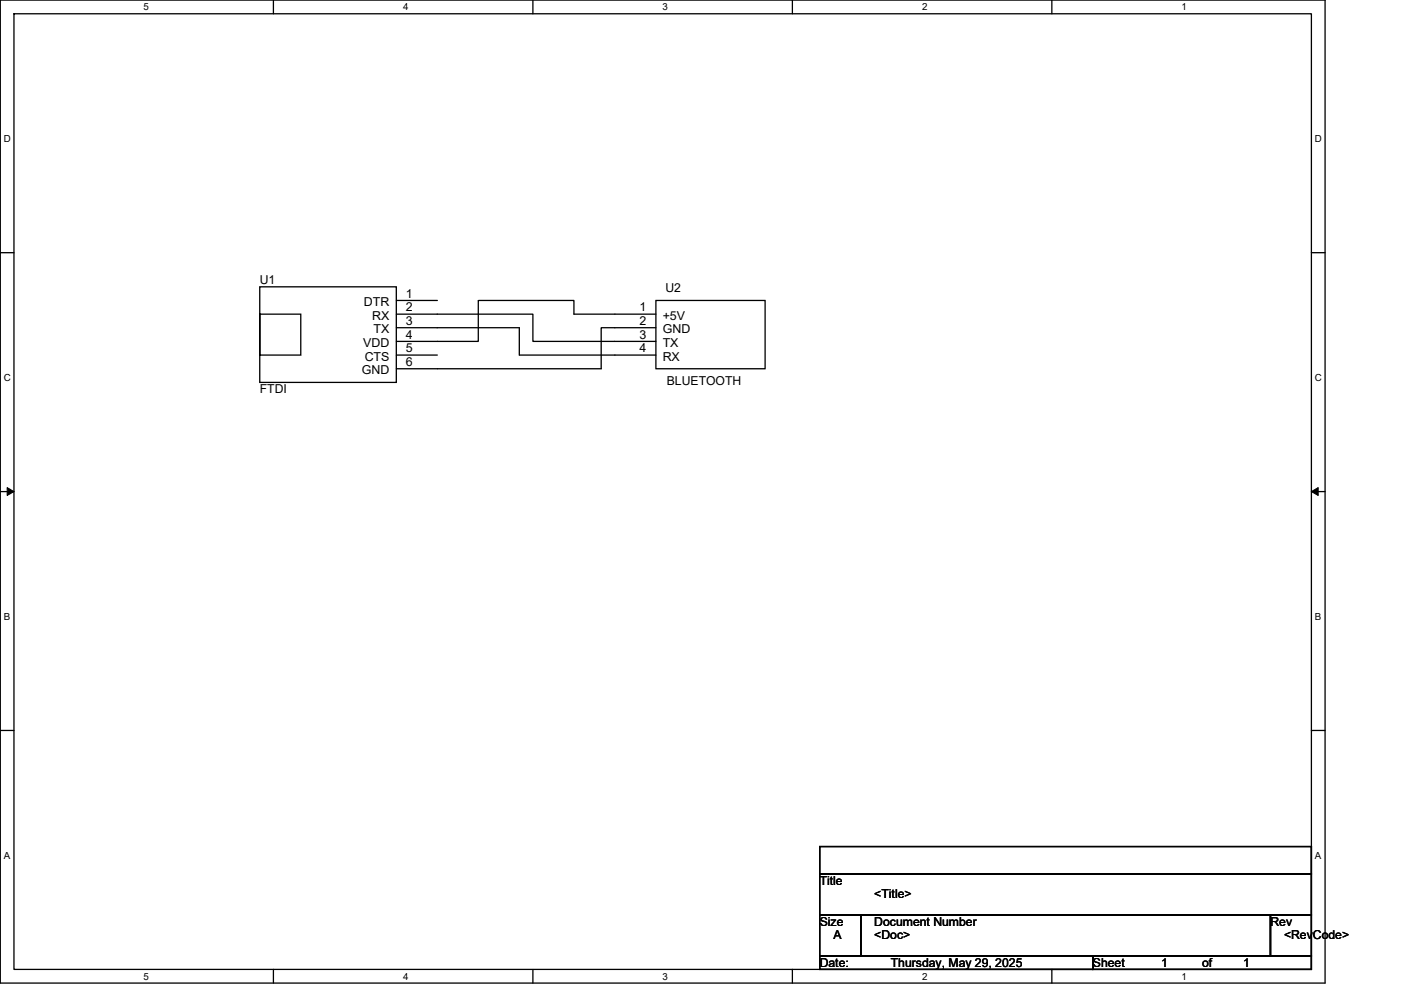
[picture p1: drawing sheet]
<svg xmlns="http://www.w3.org/2000/svg" width="297mm" height="210mm" viewBox="0 0 297 210" stroke-linecap="round" stroke-linejoin="round" font-family="sans-serif">
<defs><g id="words">
<g font-size="2.6">
<text x="55.1" y="60.3">U1</text>
<text x="77.2" y="64.9">DTR</text>
<text x="86.1" y="63.1">1</text>
<text x="141.1" y="62">U2</text>
<text x="78.9" y="67.8">RX</text>
<text x="79.2" y="70.7">TX</text>
<text x="86.1" y="71.8">4</text>
<text x="86.1" y="66">2</text>
<text x="86.1" y="68.9">3</text>
<text x="135.6" y="66">1</text>
<text x="135.6" y="68.9">2</text>
<text x="135.6" y="71.8">3</text>
<text x="140.5" y="67.8">+5V</text>
<text x="140.5" y="70.7">GND</text>
<text x="77" y="73.6">VDD</text>
<text x="77.3" y="76.5">CTS</text>
<text x="86.1" y="77.6">6</text>
<text x="86.1" y="74.7">5</text>
<text x="135.6" y="74.7">4</text>
<text x="140.5" y="73.6">TX</text>
<text x="140.5" y="76.5">RX</text>
<text x="55.1" y="83.4">FTDI</text>
<text x="76.7" y="79.4">GND</text>
<text x="141.4" y="81.7">BLUETOOTH</text>
<text x="173.8" y="187.7">Title</text>
<text x="185.4" y="190.6">&lt;Title&gt;</text>
<text x="173.8" y="196.4">Size</text>
<text x="185.4" y="196.4">Document Number</text>
<text x="269.4" y="196.4">Rev</text>
<text x="176.7" y="199.3">A</text>
<text x="185.4" y="199.3">&lt;Doc&gt;</text>
<text x="272.2" y="199.3">&lt;RevCode&gt;</text>
<text x="173.8" y="205">Date:</text>
<text x="188.9" y="205">Thursday, May 29, 2025</text>
<text x="231.7" y="205">Sheet</text>
<text x="246.2" y="205">1</text>
<text x="254.9" y="205">of</text>
<text x="263.6" y="205">1</text>
</g>
<g font-size="2.1">
<text x="30.5" y="2.2">5</text>
<text x="85.5" y="2.2">4</text>
<text x="140.5" y="2.2">3</text>
<text x="195.5" y="2.2">2</text>
<text x="250.5" y="2.2">1</text>
<text x=".8" y="30.1">D</text>
<text x="278.8" y="30.1">D</text>
<text x=".8" y="80.8">C</text>
<text x="278.8" y="80.8">C</text>
<text x=".8" y="131.4">B</text>
<text x="278.8" y="131.4">B</text>
<text x=".8" y="182.1">A</text>
<text x="278.8" y="182.1">A</text>
<text x="30.5" y="207.8">5</text>
<text x="85.5" y="207.8">4</text>
<text x="140.5" y="207.8">3</text>
<text x="195.5" y="207.8">2</text>
<text x="250.5" y="207.8">1</text>
</g>
</g></defs>
<path d="M.1 0h280.8v208.5h-280.8zM3 2.9h275v202.7h-275z" fill="none" stroke="#000" stroke-width=".28"/>
<g fill="#fff">
<path d="M30.5 .3h1.1v2.3h-1.1z"/>
<path d="M30.5 205.9h1.1v2.3h-1.1z"/>
</g>
<path d="M58 0v2.9M58 205.6v2.9" fill="none" stroke="#000" stroke-width=".28"/>
<g fill="#fff">
<path d="M85.5 .3h1.1v2.3h-1.1z"/>
<path d="M85.5 205.9h1.1v2.3h-1.1z"/>
</g>
<path d="M113 0v2.9M113 205.6v2.9" fill="none" stroke="#000" stroke-width=".28"/>
<g fill="#fff">
<path d="M140.5 .3h1.1v2.3h-1.1z"/>
<path d="M140.5 205.9h1.1v2.3h-1.1z"/>
</g>
<path d="M168 0v2.9M168 205.6v2.9" fill="none" stroke="#000" stroke-width=".28"/>
<g fill="#fff">
<path d="M195.5 .3h1.2v2.3h-1.2z"/>
<path d="M195.5 205.9h1.2v2.3h-1.2z"/>
</g>
<path d="M223 0v2.9M223 205.6v2.9" fill="none" stroke="#000" stroke-width=".28"/>
<g fill="#fff">
<path d="M250.5 .3h1.2v2.3h-1.2z"/>
<path d="M250.5 205.9h1.2v2.3h-1.2z"/>
<path d="M.8 28.3h1.5v2.3h-1.5z"/>
<path d="M278.8 28.3h1.5v2.3h-1.5z"/>
<path d="M.8 78.9h1.5v2.3h-1.5z"/>
<path d="M278.8 78.9h1.5v2.3h-1.5z"/>
</g>
<path d="M.1 53.6h2.9M278 53.6h2.9" fill="none" stroke="#000" stroke-width=".28"/>
<g fill="#fff">
<path d="M.8 129.6h1.4v2.3h-1.4z"/>
<path d="M278.8 129.6h1.4v2.3h-1.4z"/>
</g>
<path d="M.1 104.3h2.9M278 104.3h2.9" fill="none" stroke="#000" stroke-width=".28"/>
<path d="M1.5 103.4l1.5 .9-1.5 .8zM278 104.3l1.5-.9v1.7z" fill="#000" stroke="#000" stroke-width=".21"/>
<g fill="#fff">
<path d="M.8 180.3h1.4v2.3h-1.4z"/>
<path d="M278.8 180.3h1.4v2.3h-1.4z"/>
</g>
<g fill="none" stroke="#000" stroke-width=".28">
<path d="M55.1 60.8h28.9v20.3h-28.9zM55.1 66.6h8.7v8.7h-8.7zM84 75.3h8.7M84 69.5h26.1v5.8h29M84 66.6h29v5.8h26.1M84 63.7h8.7M139.1 63.7h23.1v14.5h-23.1zM139.1 69.5h-11.6v8.7h-43.5M139.1 66.6h-17.4v-2.9h-20.3v8.7h-17.4M.1 154.9h2.9M278 154.9h2.9M173.8 179.6h104.2v5.7h-104.2z"/>
<path d="M173.8 194h8.7v8.7h-8.7zM173.8 185.3h104.2v8.7h-104.2zM182.5 194h86.9v8.7h-86.9zM269.4 194h8.6v8.7h-8.6zM173.8 202.7h57.9v2.9h-57.9zM231.7 202.7h46.3v2.9h-46.3z"/>
</g>
<use href="#words"/>
</svg>
